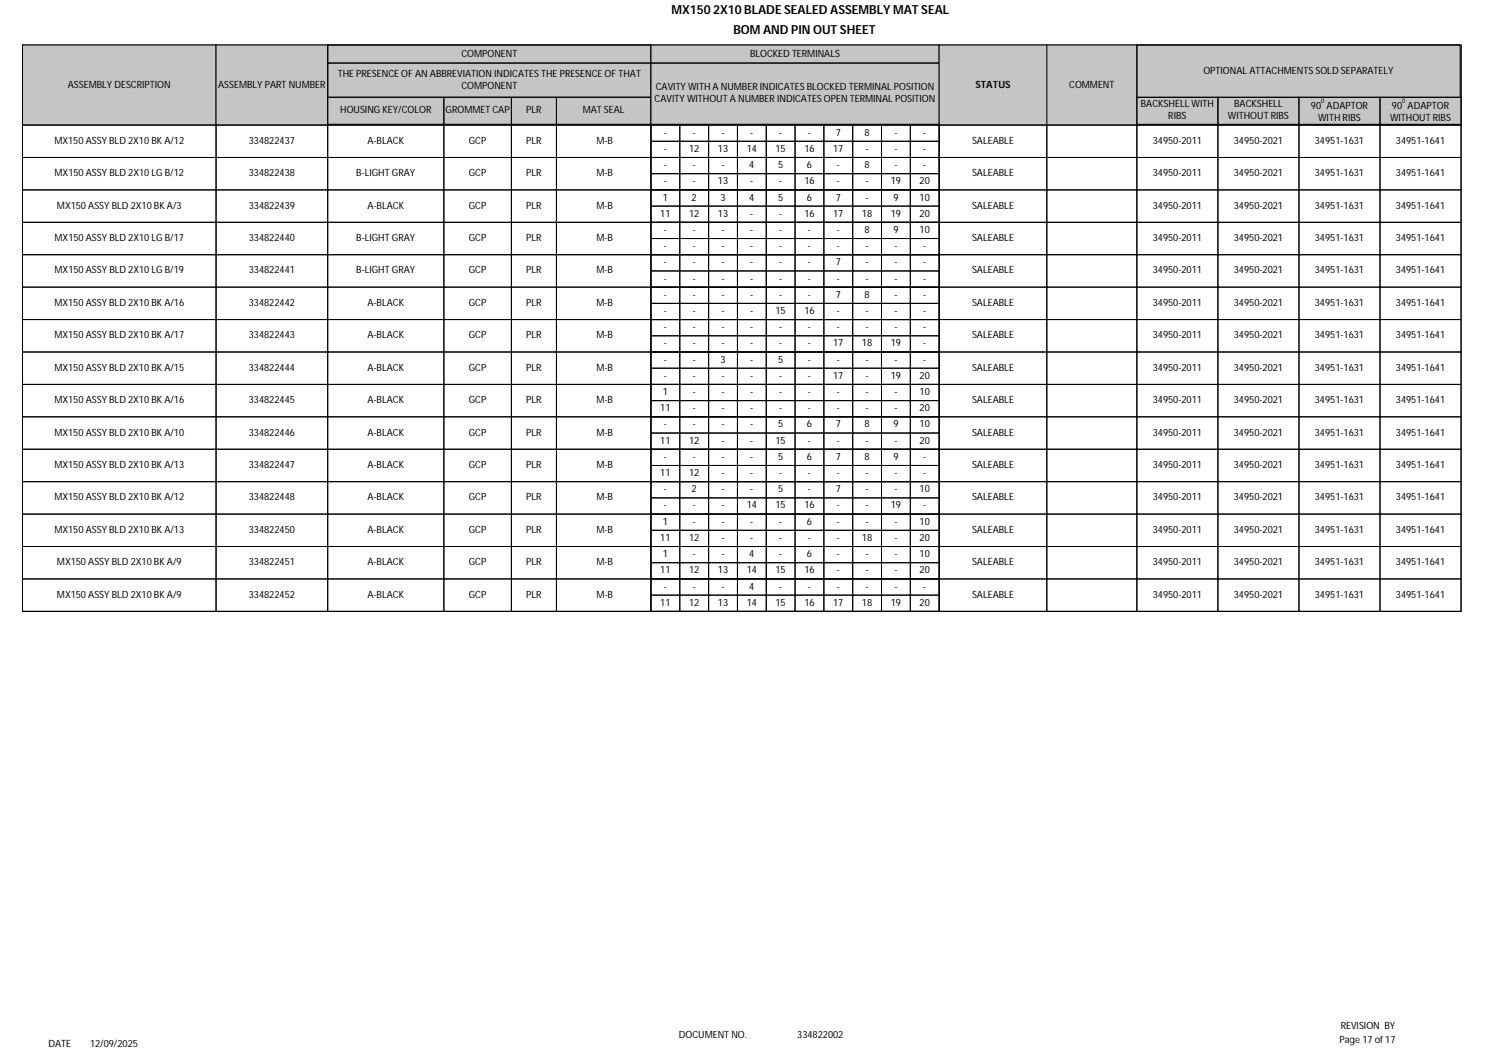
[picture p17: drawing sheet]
<svg xmlns="http://www.w3.org/2000/svg" width="420mm" height="297mm" viewBox="0 0 420 297" stroke-linecap="round" stroke-linejoin="round" font-family="sans-serif">
<defs><g id="words">
<g font-size="3.5">
<text x="189.4" y="4.1">MX150 2X10 BLADE SEALED ASSEMBLY MAT SEAL</text>
<text x="206.9" y="9.5">BOM AND PIN OUT SHEET</text>
</g>
<g font-size="2.8">
<text x="130.1" y="15.9">COMPONENT</text>
<text x="211.6" y="16">BLOCKED TERMINALS</text>
<text x="95.3" y="21.6">THE PRESENCE OF AN ABBREVIATION INDICATES THE PRESENCE OF THAT</text>
<text x="339.4" y="20.8">OPTIONAL ATTACHMENTS SOLD SEPARATELY</text>
<text x="19.1" y="24.7">ASSEMBLY DESCRIPTION</text>
<text x="61.5" y="24.7">ASSEMBLY PART NUMBER</text>
<text x="130.1" y="25">COMPONENT</text>
<text x="184.7" y="28.8">CAVITY WITHOUT A NUMBER INDICATES OPEN TERMINAL POSITION</text>
<text x="185" y="25.4">CAVITY WITH A NUMBER INDICATES BLOCKED TERMINAL POSITION</text>
<text x="275.1" y="24.7">STATUS</text>
<text x="301.6" y="24.7">COMMENT</text>
<text x="95.9" y="31.9">HOUSING KEY/COLOR</text>
<text x="125.7" y="31.9">GROMMET CAP</text>
<text x="148.4" y="31.9">PLR</text>
<text x="164.4" y="31.9">MAT SEAL</text>
<text x="321.8" y="30.3">BACKSHELL WITH</text>
<text x="329.5" y="33.6">RIBS</text>
<text x="346.4" y="33.6">WITHOUT RIBS</text>
<text x="348.1" y="30.3">BACKSHELL</text>
<text x="369.8" y="30.7">90 ADAPTOR</text>
<text x="371.8" y="34.1">WITH RIBS</text>
<text x="392.1" y="34.1">WITHOUT RIBS</text>
<text x="392.6" y="30.7">90 ADAPTOR</text>
<text x="15.3" y="40.5">MX150 ASSY BLD 2X10 BK A/12</text>
<text x="70.2" y="40.5">334822437</text>
<text x="103.6" y="40.5">A-BLACK</text>
<text x="132.2" y="40.5">GCP</text>
<text x="148.4" y="40.5">PLR</text>
<text x="168.3" y="40.5">M-B</text>
<text x="187.3" y="38.3">-</text>
<text x="195.4" y="38.3">-</text>
<text x="203.5" y="38.3">-</text>
<text x="211.6" y="38.3">-</text>
<text x="219.8" y="38.3">-</text>
<text x="227.9" y="38.3">-</text>
<text x="235.7" y="38.3">7</text>
<text x="243.9" y="38.3">8</text>
<text x="252.3" y="38.3">-</text>
<text x="260.4" y="38.3">-</text>
<text x="274.2" y="40.5">SALEABLE</text>
<text x="325.2" y="40.5">34950-2011</text>
<text x="348" y="40.5">34950-2021</text>
<text x="370.9" y="40.5">34951-1631</text>
<text x="393.7" y="40.5">34951-1641</text>
<text x="187.3" y="47.4">-</text>
<text x="187.3" y="42.8">-</text>
<text x="194.4" y="42.8">12</text>
<text x="195.4" y="47.4">-</text>
<text x="202.5" y="42.8">13</text>
<text x="203.5" y="47.4">-</text>
<text x="210.6" y="42.8">14</text>
<text x="211.3" y="47.4">4</text>
<text x="218.8" y="42.8">15</text>
<text x="219.5" y="47.4">5</text>
<text x="226.9" y="42.8">16</text>
<text x="227.6" y="47.4">6</text>
<text x="235" y="42.8">17</text>
<text x="236" y="47.4">-</text>
<text x="243.9" y="47.4">8</text>
<text x="244.1" y="42.8">-</text>
<text x="252.3" y="42.8">-</text>
<text x="252.3" y="47.4">-</text>
<text x="260.4" y="42.8">-</text>
<text x="260.4" y="47.4">-</text>
<text x="15.4" y="49.7">MX150 ASSY BLD 2X10 LG B/12</text>
<text x="70.2" y="49.7">334822438</text>
<text x="100.5" y="49.7">B-LIGHT GRAY</text>
<text x="132.2" y="49.7">GCP</text>
<text x="148.4" y="49.7">PLR</text>
<text x="168.3" y="49.7">M-B</text>
<text x="187.3" y="52">-</text>
<text x="195.4" y="52">-</text>
<text x="202.5" y="52">13</text>
<text x="211.6" y="52">-</text>
<text x="219.8" y="52">-</text>
<text x="226.9" y="52">16</text>
<text x="236" y="52">-</text>
<text x="244.1" y="52">-</text>
<text x="251.3" y="52">19</text>
<text x="259.4" y="52">20</text>
<text x="274.2" y="49.7">SALEABLE</text>
<text x="325.2" y="49.7">34950-2011</text>
<text x="348" y="49.7">34950-2021</text>
<text x="370.9" y="49.7">34951-1631</text>
<text x="393.7" y="49.7">34951-1641</text>
<text x="16.1" y="58.8">MX150 ASSY BLD 2X10 BK A/3</text>
<text x="70.2" y="58.8">334822439</text>
<text x="103.6" y="58.8">A-BLACK</text>
<text x="132.2" y="58.8">GCP</text>
<text x="148.4" y="58.8">PLR</text>
<text x="168.3" y="58.8">M-B</text>
<text x="187" y="56.6">1</text>
<text x="195.1" y="56.6">2</text>
<text x="203.2" y="56.6">3</text>
<text x="211.3" y="56.6">4</text>
<text x="219.5" y="56.6">5</text>
<text x="227.6" y="56.6">6</text>
<text x="235.7" y="56.6">7</text>
<text x="244.1" y="56.6">-</text>
<text x="252" y="56.6">9</text>
<text x="259.4" y="56.6">10</text>
<text x="274.2" y="58.8">SALEABLE</text>
<text x="325.2" y="58.8">34950-2011</text>
<text x="348" y="58.8">34950-2021</text>
<text x="370.9" y="58.8">34951-1631</text>
<text x="393.7" y="58.8">34951-1641</text>
<text x="186.2" y="61.1">11</text>
<text x="187.3" y="65.7">-</text>
<text x="194.4" y="61.1">12</text>
<text x="195.4" y="65.7">-</text>
<text x="202.5" y="61.1">13</text>
<text x="203.5" y="65.7">-</text>
<text x="211.6" y="61.1">-</text>
<text x="211.6" y="65.7">-</text>
<text x="219.8" y="61.1">-</text>
<text x="219.8" y="65.7">-</text>
<text x="226.9" y="61.1">16</text>
<text x="227.9" y="65.7">-</text>
<text x="235" y="61.1">17</text>
<text x="236" y="65.7">-</text>
<text x="243.1" y="61.1">18</text>
<text x="243.9" y="65.7">8</text>
<text x="251.3" y="61.1">19</text>
<text x="252" y="65.7">9</text>
<text x="259.4" y="61.1">20</text>
<text x="259.4" y="65.7">10</text>
<text x="15.4" y="68">MX150 ASSY BLD 2X10 LG B/17</text>
<text x="70.2" y="68">334822440</text>
<text x="100.5" y="68">B-LIGHT GRAY</text>
<text x="132.2" y="68">GCP</text>
<text x="148.4" y="68">PLR</text>
<text x="168.3" y="68">M-B</text>
<text x="187.3" y="70.3">-</text>
<text x="195.4" y="70.3">-</text>
<text x="203.5" y="70.3">-</text>
<text x="211.6" y="70.3">-</text>
<text x="219.8" y="70.3">-</text>
<text x="227.9" y="70.3">-</text>
<text x="236" y="70.3">-</text>
<text x="244.1" y="70.3">-</text>
<text x="252.3" y="70.3">-</text>
<text x="260.4" y="70.3">-</text>
<text x="274.2" y="68">SALEABLE</text>
<text x="325.2" y="68">34950-2011</text>
<text x="348" y="68">34950-2021</text>
<text x="370.9" y="68">34951-1631</text>
<text x="393.7" y="68">34951-1641</text>
<text x="15.4" y="77.1">MX150 ASSY BLD 2X10 LG B/19</text>
<text x="70.2" y="77.1">334822441</text>
<text x="100.5" y="77.1">B-LIGHT GRAY</text>
<text x="132.2" y="77.1">GCP</text>
<text x="148.4" y="77.1">PLR</text>
<text x="168.3" y="77.1">M-B</text>
<text x="187.3" y="74.8">-</text>
<text x="195.4" y="74.8">-</text>
<text x="203.5" y="74.8">-</text>
<text x="211.6" y="74.8">-</text>
<text x="219.8" y="74.8">-</text>
<text x="227.9" y="74.8">-</text>
<text x="235.7" y="74.8">7</text>
<text x="244.1" y="74.8">-</text>
<text x="252.3" y="74.8">-</text>
<text x="260.4" y="74.8">-</text>
<text x="274.2" y="77.1">SALEABLE</text>
<text x="325.2" y="77.1">34950-2011</text>
<text x="348" y="77.1">34950-2021</text>
<text x="370.9" y="77.1">34951-1631</text>
<text x="393.7" y="77.1">34951-1641</text>
<text x="187.3" y="84">-</text>
<text x="187.3" y="79.4">-</text>
<text x="195.4" y="79.4">-</text>
<text x="195.4" y="84">-</text>
<text x="203.5" y="79.4">-</text>
<text x="203.5" y="84">-</text>
<text x="211.6" y="79.4">-</text>
<text x="211.6" y="84">-</text>
<text x="219.8" y="79.4">-</text>
<text x="219.8" y="84">-</text>
<text x="227.9" y="79.4">-</text>
<text x="227.9" y="84">-</text>
<text x="235.7" y="84">7</text>
<text x="236" y="79.4">-</text>
<text x="243.9" y="84">8</text>
<text x="244.1" y="79.4">-</text>
<text x="252.3" y="79.4">-</text>
<text x="252.3" y="84">-</text>
<text x="260.4" y="79.4">-</text>
<text x="260.4" y="84">-</text>
<text x="15.3" y="86.3">MX150 ASSY BLD 2X10 BK A/16</text>
<text x="70.2" y="86.3">334822442</text>
<text x="103.6" y="86.3">A-BLACK</text>
<text x="132.2" y="86.3">GCP</text>
<text x="148.4" y="86.3">PLR</text>
<text x="168.3" y="86.3">M-B</text>
<text x="187.3" y="88.6">-</text>
<text x="195.4" y="88.6">-</text>
<text x="203.5" y="88.6">-</text>
<text x="211.6" y="88.6">-</text>
<text x="218.8" y="88.6">15</text>
<text x="226.9" y="88.6">16</text>
<text x="236" y="88.6">-</text>
<text x="244.1" y="88.6">-</text>
<text x="252.3" y="88.6">-</text>
<text x="260.4" y="88.6">-</text>
<text x="274.2" y="86.3">SALEABLE</text>
<text x="325.2" y="86.3">34950-2011</text>
<text x="348" y="86.3">34950-2021</text>
<text x="370.9" y="86.3">34951-1631</text>
<text x="393.7" y="86.3">34951-1641</text>
<text x="15.3" y="95.4">MX150 ASSY BLD 2X10 BK A/17</text>
<text x="70.2" y="95.4">334822443</text>
<text x="103.6" y="95.4">A-BLACK</text>
<text x="132.2" y="95.4">GCP</text>
<text x="148.4" y="95.4">PLR</text>
<text x="168.3" y="95.4">M-B</text>
<text x="187.3" y="93.1">-</text>
<text x="195.4" y="93.1">-</text>
<text x="203.5" y="93.1">-</text>
<text x="211.6" y="93.1">-</text>
<text x="219.8" y="93.1">-</text>
<text x="227.9" y="93.1">-</text>
<text x="236" y="93.1">-</text>
<text x="244.1" y="93.1">-</text>
<text x="252.3" y="93.1">-</text>
<text x="260.4" y="93.1">-</text>
<text x="274.2" y="95.4">SALEABLE</text>
<text x="325.2" y="95.4">34950-2011</text>
<text x="348" y="95.4">34950-2021</text>
<text x="370.9" y="95.4">34951-1631</text>
<text x="393.7" y="95.4">34951-1641</text>
<text x="187.3" y="97.7">-</text>
<text x="195.4" y="97.7">-</text>
<text x="203.5" y="97.7">-</text>
<text x="211.6" y="97.7">-</text>
<text x="219.8" y="97.7">-</text>
<text x="227.9" y="97.7">-</text>
<text x="235" y="97.7">17</text>
<text x="243.1" y="97.7">18</text>
<text x="251.3" y="97.7">19</text>
<text x="260.4" y="97.7">-</text>
<text x="15.3" y="104.6">MX150 ASSY BLD 2X10 BK A/15</text>
<text x="70.2" y="104.6">334822444</text>
<text x="103.6" y="104.6">A-BLACK</text>
<text x="132.2" y="104.6">GCP</text>
<text x="148.4" y="104.6">PLR</text>
<text x="168.3" y="104.6">M-B</text>
<text x="187.3" y="102.3">-</text>
<text x="187.3" y="106.8">-</text>
<text x="195.4" y="102.3">-</text>
<text x="195.4" y="106.8">-</text>
<text x="203.2" y="102.3">3</text>
<text x="203.5" y="106.8">-</text>
<text x="211.6" y="102.3">-</text>
<text x="211.6" y="106.8">-</text>
<text x="219.5" y="102.3">5</text>
<text x="219.8" y="106.8">-</text>
<text x="227.9" y="102.3">-</text>
<text x="227.9" y="106.8">-</text>
<text x="235" y="106.8">17</text>
<text x="236" y="102.3">-</text>
<text x="244.1" y="102.3">-</text>
<text x="244.1" y="106.8">-</text>
<text x="251.3" y="106.8">19</text>
<text x="252.3" y="102.3">-</text>
<text x="259.4" y="106.8">20</text>
<text x="260.4" y="102.3">-</text>
<text x="274.2" y="104.6">SALEABLE</text>
<text x="325.2" y="104.6">34950-2011</text>
<text x="348" y="104.6">34950-2021</text>
<text x="370.9" y="104.6">34951-1631</text>
<text x="393.7" y="104.6">34951-1641</text>
<text x="15.3" y="113.7">MX150 ASSY BLD 2X10 BK A/16</text>
<text x="70.2" y="113.7">334822445</text>
<text x="103.6" y="113.7">A-BLACK</text>
<text x="132.2" y="113.7">GCP</text>
<text x="148.4" y="113.7">PLR</text>
<text x="168.3" y="113.7">M-B</text>
<text x="187" y="111.4">1</text>
<text x="195.4" y="111.4">-</text>
<text x="203.5" y="111.4">-</text>
<text x="211.6" y="111.4">-</text>
<text x="219.8" y="111.4">-</text>
<text x="227.9" y="111.4">-</text>
<text x="236" y="111.4">-</text>
<text x="244.1" y="111.4">-</text>
<text x="252.3" y="111.4">-</text>
<text x="259.4" y="111.4">10</text>
<text x="274.2" y="113.7">SALEABLE</text>
<text x="325.2" y="113.7">34950-2011</text>
<text x="348" y="113.7">34950-2021</text>
<text x="370.9" y="113.7">34951-1631</text>
<text x="393.7" y="113.7">34951-1641</text>
<text x="186.2" y="116">11</text>
<text x="195.4" y="116">-</text>
<text x="203.5" y="116">-</text>
<text x="211.6" y="116">-</text>
<text x="219.8" y="116">-</text>
<text x="227.9" y="116">-</text>
<text x="236" y="116">-</text>
<text x="244.1" y="116">-</text>
<text x="252.3" y="116">-</text>
<text x="259.4" y="116">20</text>
<text x="15.3" y="122.8">MX150 ASSY BLD 2X10 BK A/10</text>
<text x="70.2" y="122.8">334822446</text>
<text x="103.6" y="122.8">A-BLACK</text>
<text x="132.2" y="122.8">GCP</text>
<text x="148.4" y="122.8">PLR</text>
<text x="168.3" y="122.8">M-B</text>
<text x="186.2" y="125.1">11</text>
<text x="187.3" y="120.6">-</text>
<text x="194.4" y="125.1">12</text>
<text x="195.4" y="120.6">-</text>
<text x="203.5" y="120.6">-</text>
<text x="203.5" y="125.1">-</text>
<text x="211.6" y="120.6">-</text>
<text x="211.6" y="125.1">-</text>
<text x="218.8" y="125.1">15</text>
<text x="219.5" y="120.6">5</text>
<text x="227.6" y="120.6">6</text>
<text x="227.9" y="125.1">-</text>
<text x="235.7" y="120.6">7</text>
<text x="236" y="125.1">-</text>
<text x="243.9" y="120.6">8</text>
<text x="244.1" y="125.1">-</text>
<text x="252" y="120.6">9</text>
<text x="252.3" y="125.1">-</text>
<text x="259.4" y="120.6">10</text>
<text x="259.4" y="125.1">20</text>
<text x="274.2" y="122.8">SALEABLE</text>
<text x="325.2" y="122.8">34950-2011</text>
<text x="348" y="122.8">34950-2021</text>
<text x="370.9" y="122.8">34951-1631</text>
<text x="393.7" y="122.8">34951-1641</text>
<text x="15.3" y="132">MX150 ASSY BLD 2X10 BK A/13</text>
<text x="70.2" y="132">334822447</text>
<text x="103.6" y="132">A-BLACK</text>
<text x="132.2" y="132">GCP</text>
<text x="148.4" y="132">PLR</text>
<text x="168.3" y="132">M-B</text>
<text x="187.3" y="129.7">-</text>
<text x="195.4" y="129.7">-</text>
<text x="203.5" y="129.7">-</text>
<text x="211.6" y="129.7">-</text>
<text x="219.5" y="129.7">5</text>
<text x="227.6" y="129.7">6</text>
<text x="235.7" y="129.7">7</text>
<text x="243.9" y="129.7">8</text>
<text x="252" y="129.7">9</text>
<text x="260.4" y="129.7">-</text>
<text x="274.2" y="132">SALEABLE</text>
<text x="325.2" y="132">34950-2011</text>
<text x="348" y="132">34950-2021</text>
<text x="370.9" y="132">34951-1631</text>
<text x="393.7" y="132">34951-1641</text>
<text x="186.2" y="134.3">11</text>
<text x="194.4" y="134.3">12</text>
<text x="203.5" y="134.3">-</text>
<text x="211.6" y="134.3">-</text>
<text x="219.8" y="134.3">-</text>
<text x="227.9" y="134.3">-</text>
<text x="236" y="134.3">-</text>
<text x="244.1" y="134.3">-</text>
<text x="252.3" y="134.3">-</text>
<text x="260.4" y="134.3">-</text>
<text x="15.3" y="141.1">MX150 ASSY BLD 2X10 BK A/12</text>
<text x="70.2" y="141.1">334822448</text>
<text x="103.6" y="141.1">A-BLACK</text>
<text x="132.2" y="141.1">GCP</text>
<text x="148.4" y="141.1">PLR</text>
<text x="168.3" y="141.1">M-B</text>
<text x="187.3" y="138.8">-</text>
<text x="187.3" y="143.4">-</text>
<text x="195.1" y="138.8">2</text>
<text x="195.4" y="143.4">-</text>
<text x="203.5" y="138.8">-</text>
<text x="203.5" y="143.4">-</text>
<text x="210.6" y="143.4">14</text>
<text x="211.6" y="138.8">-</text>
<text x="218.8" y="143.4">15</text>
<text x="219.5" y="138.8">5</text>
<text x="226.9" y="143.4">16</text>
<text x="227.9" y="138.8">-</text>
<text x="235.7" y="138.8">7</text>
<text x="236" y="143.4">-</text>
<text x="244.1" y="138.8">-</text>
<text x="244.1" y="143.4">-</text>
<text x="251.3" y="143.4">19</text>
<text x="252.3" y="138.8">-</text>
<text x="259.4" y="138.8">10</text>
<text x="260.4" y="143.4">-</text>
<text x="274.2" y="141.1">SALEABLE</text>
<text x="325.2" y="141.1">34950-2011</text>
<text x="348" y="141.1">34950-2021</text>
<text x="370.9" y="141.1">34951-1631</text>
<text x="393.7" y="141.1">34951-1641</text>
<text x="187" y="148">1</text>
<text x="195.4" y="148">-</text>
<text x="203.5" y="148">-</text>
<text x="211.6" y="148">-</text>
<text x="219.8" y="148">-</text>
<text x="227.6" y="148">6</text>
<text x="236" y="148">-</text>
<text x="244.1" y="148">-</text>
<text x="252.3" y="148">-</text>
<text x="259.4" y="148">10</text>
<text x="15.3" y="150.3">MX150 ASSY BLD 2X10 BK A/13</text>
<text x="70.2" y="150.3">334822450</text>
<text x="103.6" y="150.3">A-BLACK</text>
<text x="132.2" y="150.3">GCP</text>
<text x="148.4" y="150.3">PLR</text>
<text x="168.3" y="150.3">M-B</text>
<text x="186.2" y="152.6">11</text>
<text x="194.4" y="152.6">12</text>
<text x="203.5" y="152.6">-</text>
<text x="211.6" y="152.6">-</text>
<text x="219.8" y="152.6">-</text>
<text x="227.9" y="152.6">-</text>
<text x="236" y="152.6">-</text>
<text x="243.1" y="152.6">18</text>
<text x="252.3" y="152.6">-</text>
<text x="259.4" y="152.6">20</text>
<text x="274.2" y="150.3">SALEABLE</text>
<text x="325.2" y="150.3">34950-2011</text>
<text x="348" y="150.3">34950-2021</text>
<text x="370.9" y="150.3">34951-1631</text>
<text x="393.7" y="150.3">34951-1641</text>
<text x="16.1" y="159.4">MX150 ASSY BLD 2X10 BK A/9</text>
<text x="70.2" y="159.4">334822451</text>
<text x="103.6" y="159.4">A-BLACK</text>
<text x="132.2" y="159.4">GCP</text>
<text x="148.4" y="159.4">PLR</text>
<text x="168.3" y="159.4">M-B</text>
<text x="186.2" y="161.7">11</text>
<text x="187" y="157.1">1</text>
<text x="194.4" y="161.7">12</text>
<text x="195.4" y="157.1">-</text>
<text x="202.5" y="161.7">13</text>
<text x="203.5" y="157.1">-</text>
<text x="210.6" y="161.7">14</text>
<text x="211.3" y="157.1">4</text>
<text x="218.8" y="161.7">15</text>
<text x="219.8" y="157.1">-</text>
<text x="226.9" y="161.7">16</text>
<text x="227.6" y="157.1">6</text>
<text x="236" y="157.1">-</text>
<text x="236" y="161.7">-</text>
<text x="244.1" y="157.1">-</text>
<text x="244.1" y="161.7">-</text>
<text x="252.3" y="157.1">-</text>
<text x="252.3" y="161.7">-</text>
<text x="259.4" y="157.1">10</text>
<text x="259.4" y="161.7">20</text>
<text x="274.2" y="159.4">SALEABLE</text>
<text x="325.2" y="159.4">34950-2011</text>
<text x="348" y="159.4">34950-2021</text>
<text x="370.9" y="159.4">34951-1631</text>
<text x="393.7" y="159.4">34951-1641</text>
<text x="187.3" y="166.3">-</text>
<text x="195.4" y="166.3">-</text>
<text x="203.5" y="166.3">-</text>
<text x="211.3" y="166.3">4</text>
<text x="219.8" y="166.3">-</text>
<text x="227.9" y="166.3">-</text>
<text x="236" y="166.3">-</text>
<text x="244.1" y="166.3">-</text>
<text x="252.3" y="166.3">-</text>
<text x="260.4" y="166.3">-</text>
<text x="16.1" y="168.6">MX150 ASSY BLD 2X10 BK A/9</text>
<text x="70.2" y="168.6">334822452</text>
<text x="103.6" y="168.6">A-BLACK</text>
<text x="132.2" y="168.6">GCP</text>
<text x="148.4" y="168.6">PLR</text>
<text x="168.3" y="168.6">M-B</text>
<text x="186.2" y="170.9">11</text>
<text x="194.4" y="170.9">12</text>
<text x="202.5" y="170.9">13</text>
<text x="210.6" y="170.9">14</text>
<text x="218.8" y="170.9">15</text>
<text x="226.9" y="170.9">16</text>
<text x="235" y="170.9">17</text>
<text x="243.1" y="170.9">18</text>
<text x="251.3" y="170.9">19</text>
<text x="259.4" y="170.9">20</text>
<text x="274.2" y="168.6">SALEABLE</text>
<text x="325.2" y="168.6">34950-2011</text>
<text x="348" y="168.6">34950-2021</text>
<text x="370.9" y="168.6">34951-1631</text>
<text x="393.7" y="168.6">34951-1641</text>
<text x="191.5" y="292.8">DOCUMENT NO.</text>
<text x="224.9" y="292.8">334822002</text>
<text x="378.2" y="290.3">REVISION BY</text>
<text x="13.7" y="295.3">DATE</text>
<text x="25.4" y="295.3">12/09/2025</text>
<text x="377.8" y="294.2">Page 17 of 17</text>
</g>
<g font-size="1.8">
<text x="372.7" y="29">0</text>
<text x="395.5" y="29">0</text>
</g>
</g></defs>
<path d="M6.3 12.7h405.8v159.7h-405.8z" fill="none" stroke="#000" stroke-width=".28"/>
<path d="M6.3 12.7h54.6v22.6h-54.6z" fill="#c9c6b8"/>
<path d="M6.3 12.7h54.6v22.6h-54.6z" fill="none" stroke="#000" stroke-width=".28"/>
<path d="M60.9 12.7h31.5v22.6h-31.5z" fill="#c9c6b8"/>
<path d="M60.9 12.7h31.5v22.6h-31.5z" fill="none" stroke="#000" stroke-width=".28"/>
<path d="M92.4 12.7h91.2v22.6h-91.2z" fill="#c9c6b8"/>
<path d="M92.4 12.7h91.2v22.6h-91.2zM92.5 12.7h91.1v5.1h-91.1zM92.5 17.8h91.1v9.6h-91.1zM92.4 27.4h32.8v7.7h-32.8zM125.2 27.4h19.1v7.7h-19.1zM144.3 27.4h12.7v7.7h-12.7zM157 27.4h26.6v7.7h-26.6z" fill="none" stroke="#000" stroke-width=".28"/>
<path d="M183.6 12.7h81.3v22.6h-81.3z" fill="#c9c6b8"/>
<path d="M183.6 12.7h81.3v5.1h-81.3zM183.6 17.8h81.3v17.3h-81.3z" fill="none" stroke="#000" stroke-width=".28"/>
<path d="M264.9 12.7h30.4v22.6h-30.4z" fill="#c9c6b8"/>
<path d="M264.9 12.7h30.4v22.6h-30.4z" fill="none" stroke="#000" stroke-width=".28"/>
<path d="M295.3 12.7h25.4v22.6h-25.4z" fill="#c9c6b8"/>
<path d="M295.3 12.7h25.4v22.6h-25.4z" fill="none" stroke="#000" stroke-width=".28"/>
<path d="M320.7 12.7h91.4v22.6h-91.4z" fill="#c9c6b8"/>
<g fill="none" stroke="#000" stroke-width=".28">
<path d="M320.7 12.7h91.4v22.6h-91.4zM320.7 12.7h91.2v14.7h-91.2zM6.3 35.3h54.6v9.1h-54.6zM60.9 35.3h31.5v9.1h-31.5zM92.4 35.3h32.8v9.1h-32.8zM125.2 35.3h19.1v9.1h-19.1zM144.3 35.3h12.7v9.1h-12.7zM157 35.3h26.6v9.1h-26.6zM183.6 35.3h81.3v9.1h-81.3zM183.6 35.3h8.2v4.5h-8.2zM183.6 39.8h8.2v4.6h-8.2zM191.8 35.3h8.1v4.5h-8.1z"/>
<path d="M191.8 39.8h8.1v4.6h-8.1zM199.9 35.3h8.1v4.5h-8.1zM199.9 39.8h8.1v4.6h-8.1zM208 35.3h8.1v4.5h-8.1zM208 39.8h8.1v4.6h-8.1zM216.1 35.3h8.2v4.5h-8.2zM216.1 39.8h8.2v4.6h-8.2zM224.3 35.3h8.1v4.5h-8.1zM224.3 39.8h8.1v4.6h-8.1zM232.4 35.3h8.1v4.5h-8.1zM232.4 39.8h8.1v4.6h-8.1zM240.5 35.3h8.1v4.5h-8.1z"/>
<path d="M240.5 39.8h8.1v4.6h-8.1zM248.6 35.3h8.2v4.5h-8.2zM248.6 39.8h8.2v4.6h-8.2zM256.8 35.3h8.1v4.5h-8.1zM256.8 39.8h8.1v4.6h-8.1zM264.9 35.3h30.4v9.1h-30.4zM295.3 35.3h25.4v9.1h-25.4zM320.7 27.4h22.8v7.7h-22.8zM320.7 35.3h22.8v9.1h-22.8zM343.5 27.4h22.9v7.7h-22.9zM343.5 35.3h22.9v9.1h-22.9zM366.4 27.4h22.9v7.7h-22.9z"/>
<path d="M366.4 35.3h22.9v9.1h-22.9zM389.3 27.4h22.8v7.7h-22.8zM389.3 35.3h22.8v9.1h-22.8zM6.3 44.4h54.6v9.2h-54.6zM6.3 53.6h54.6v9.1h-54.6zM60.9 44.4h31.5v9.2h-31.5zM60.9 53.6h31.5v9.1h-31.5zM92.4 44.4h32.8v9.2h-32.8zM92.4 53.6h32.8v9.1h-32.8zM125.2 44.4h19.1v9.2h-19.1zM125.2 53.6h19.1v9.1h-19.1zM144.3 44.4h12.7v9.2h-12.7z"/>
<path d="M144.3 53.6h12.7v9.1h-12.7zM157 44.4h26.6v9.2h-26.6zM157 53.6h26.6v9.1h-26.6zM183.6 44.4h81.3v9.2h-81.3zM183.6 44.4h8.2v4.6h-8.2zM183.6 53.6h81.3v9.1h-81.3zM183.6 53.6h8.2v4.5h-8.2zM183.6 49h8.2v4.6h-8.2zM183.6 58.1h8.2v4.6h-8.2zM191.8 44.4h8.1v4.6h-8.1zM191.8 49h8.1v4.6h-8.1zM191.8 53.6h8.1v4.5h-8.1z"/>
<path d="M191.8 58.1h8.1v4.6h-8.1zM199.9 44.4h8.1v4.6h-8.1zM199.9 49h8.1v4.6h-8.1zM199.9 53.6h8.1v4.5h-8.1zM199.9 58.1h8.1v4.6h-8.1zM208 44.4h8.1v4.6h-8.1zM208 49h8.1v4.6h-8.1zM208 53.6h8.1v4.5h-8.1zM208 58.1h8.1v4.6h-8.1zM216.1 44.4h8.2v4.6h-8.2zM216.1 49h8.2v4.6h-8.2zM216.1 53.6h8.2v4.5h-8.2z"/>
<path d="M216.1 58.1h8.2v4.6h-8.2zM224.3 44.4h8.1v4.6h-8.1zM224.3 49h8.1v4.6h-8.1zM224.3 53.6h8.1v4.5h-8.1zM224.3 58.1h8.1v4.6h-8.1zM232.4 44.4h8.1v4.6h-8.1zM232.4 49h8.1v4.6h-8.1zM232.4 53.6h8.1v4.5h-8.1zM232.4 58.1h8.1v4.6h-8.1zM240.5 44.4h8.1v4.6h-8.1zM240.5 49h8.1v4.6h-8.1zM240.5 53.6h8.1v4.5h-8.1z"/>
<path d="M240.5 58.1h8.1v4.6h-8.1zM248.6 44.4h8.2v4.6h-8.2zM248.6 49h8.2v4.6h-8.2zM248.6 53.6h8.2v4.5h-8.2zM248.6 58.1h8.2v4.6h-8.2zM256.8 44.4h8.1v4.6h-8.1zM256.8 49h8.1v4.6h-8.1zM256.8 53.6h8.1v4.5h-8.1zM256.8 58.1h8.1v4.6h-8.1zM264.9 44.4h30.4v9.2h-30.4zM264.9 53.6h30.4v9.1h-30.4zM295.3 44.4h25.4v9.2h-25.4z"/>
<path d="M295.3 53.6h25.4v9.1h-25.4zM320.7 44.4h22.8v9.2h-22.8zM320.7 53.6h22.8v9.1h-22.8zM343.5 44.4h22.9v9.2h-22.9zM343.5 53.6h22.9v9.1h-22.9zM366.4 44.4h22.9v9.2h-22.9zM366.4 53.6h22.9v9.1h-22.9zM389.3 44.4h22.8v9.2h-22.8zM389.3 53.6h22.8v9.1h-22.8zM6.3 62.7h54.6v9.1h-54.6zM6.3 71.8h54.6v9.2h-54.6zM60.9 62.7h31.5v9.1h-31.5z"/>
<path d="M60.9 71.8h31.5v9.2h-31.5zM92.4 62.7h32.8v9.1h-32.8zM92.4 71.8h32.8v9.2h-32.8zM125.2 62.7h19.1v9.1h-19.1zM125.2 71.8h19.1v9.2h-19.1zM144.3 62.7h12.7v9.1h-12.7zM144.3 71.8h12.7v9.2h-12.7zM157 62.7h26.6v9.1h-26.6zM157 71.8h26.6v9.2h-26.6zM183.6 62.7h81.3v9.1h-81.3zM183.6 62.7h8.2v4.6h-8.2zM183.6 71.8h81.3v9.2h-81.3z"/>
<path d="M183.6 71.8h8.2v4.6h-8.2zM183.6 67.3h8.2v4.5h-8.2zM183.6 76.4h8.2v4.6h-8.2zM191.8 62.7h8.1v4.6h-8.1zM191.8 67.3h8.1v4.5h-8.1zM191.8 71.8h8.1v4.6h-8.1zM191.8 76.4h8.1v4.6h-8.1zM199.9 62.7h8.1v4.6h-8.1zM199.9 67.3h8.1v4.5h-8.1zM199.9 71.8h8.1v4.6h-8.1zM199.9 76.4h8.1v4.6h-8.1zM208 62.7h8.1v4.6h-8.1z"/>
<path d="M208 67.3h8.1v4.5h-8.1zM208 71.8h8.1v4.6h-8.1zM208 76.4h8.1v4.6h-8.1zM216.1 62.7h8.2v4.6h-8.2zM216.1 67.3h8.2v4.5h-8.2zM216.1 71.8h8.2v4.6h-8.2zM216.1 76.4h8.2v4.6h-8.2zM224.3 62.7h8.1v4.6h-8.1zM224.3 67.3h8.1v4.5h-8.1zM224.3 71.8h8.1v4.6h-8.1zM224.3 76.4h8.1v4.6h-8.1zM232.4 62.7h8.1v4.6h-8.1z"/>
<path d="M232.4 67.3h8.1v4.5h-8.1zM232.4 71.8h8.1v4.6h-8.1zM232.4 76.4h8.1v4.6h-8.1zM240.5 62.7h8.1v4.6h-8.1zM240.5 67.3h8.1v4.5h-8.1zM240.5 71.8h8.1v4.6h-8.1zM240.5 76.4h8.1v4.6h-8.1zM248.6 62.7h8.2v4.6h-8.2zM248.6 67.3h8.2v4.5h-8.2zM248.6 71.8h8.2v4.6h-8.2zM248.6 76.4h8.2v4.6h-8.2zM256.8 62.7h8.1v4.6h-8.1z"/>
<path d="M256.8 67.3h8.1v4.5h-8.1zM256.8 71.8h8.1v4.6h-8.1zM256.8 76.4h8.1v4.6h-8.1zM264.9 62.7h30.4v9.1h-30.4zM264.9 71.8h30.4v9.2h-30.4zM295.3 62.7h25.4v9.1h-25.4zM295.3 71.8h25.4v9.2h-25.4zM320.7 62.7h22.8v9.1h-22.8zM320.7 71.8h22.8v9.2h-22.8zM343.5 62.7h22.9v9.1h-22.9zM343.5 71.8h22.9v9.2h-22.9zM366.4 62.7h22.9v9.1h-22.9z"/>
<path d="M366.4 71.8h22.9v9.2h-22.9zM389.3 62.7h22.8v9.1h-22.8zM389.3 71.8h22.8v9.2h-22.8zM6.3 81h54.6v9.1h-54.6zM6.3 90.1h54.6v9.2h-54.6zM6.3 99.3h54.6v9.1h-54.6zM60.9 81h31.5v9.1h-31.5zM60.9 90.1h31.5v9.2h-31.5zM60.9 99.3h31.5v9.1h-31.5zM92.4 81h32.8v9.1h-32.8zM92.4 90.1h32.8v9.2h-32.8zM92.4 99.3h32.8v9.1h-32.8z"/>
<path d="M125.2 81h19.1v9.1h-19.1zM125.2 90.1h19.1v9.2h-19.1zM125.2 99.3h19.1v9.1h-19.1zM144.3 81h12.7v9.1h-12.7zM144.3 90.1h12.7v9.2h-12.7zM144.3 99.3h12.7v9.1h-12.7zM157 81h26.6v9.1h-26.6zM157 90.1h26.6v9.2h-26.6zM157 99.3h26.6v9.1h-26.6zM183.6 81h81.3v9.1h-81.3zM183.6 81h8.2v4.6h-8.2zM183.6 90.1h81.3v9.2h-81.3z"/>
<path d="M183.6 90.1h8.2v4.6h-8.2zM183.6 99.3h81.3v9.1h-81.3zM183.6 99.3h8.2v4.6h-8.2zM183.6 85.6h8.2v4.5h-8.2zM183.6 94.7h8.2v4.6h-8.2zM191.8 81h8.1v4.6h-8.1zM191.8 85.6h8.1v4.5h-8.1zM191.8 90.1h8.1v4.6h-8.1zM191.8 94.7h8.1v4.6h-8.1zM191.8 99.3h8.1v4.6h-8.1zM199.9 81h8.1v4.6h-8.1zM199.9 85.6h8.1v4.5h-8.1z"/>
<path d="M199.9 90.1h8.1v4.6h-8.1zM199.9 94.7h8.1v4.6h-8.1zM199.9 99.3h8.1v4.6h-8.1zM208 81h8.1v4.6h-8.1zM208 85.6h8.1v4.5h-8.1zM208 90.1h8.1v4.6h-8.1zM208 94.7h8.1v4.6h-8.1zM208 99.3h8.1v4.6h-8.1zM216.1 81h8.2v4.6h-8.2zM216.1 85.6h8.2v4.5h-8.2zM216.1 90.1h8.2v4.6h-8.2zM216.1 94.7h8.2v4.6h-8.2z"/>
<path d="M216.1 99.3h8.2v4.6h-8.2zM224.3 81h8.1v4.6h-8.1zM224.3 85.6h8.1v4.5h-8.1zM224.3 90.1h8.1v4.6h-8.1zM224.3 94.7h8.1v4.6h-8.1zM224.3 99.3h8.1v4.6h-8.1zM232.4 81h8.1v4.6h-8.1zM232.4 85.6h8.1v4.5h-8.1zM232.4 90.1h8.1v4.6h-8.1zM232.4 94.7h8.1v4.6h-8.1zM232.4 99.3h8.1v4.6h-8.1zM240.5 81h8.1v4.6h-8.1z"/>
<path d="M240.5 85.6h8.1v4.5h-8.1zM240.5 90.1h8.1v4.6h-8.1zM240.5 94.7h8.1v4.6h-8.1zM240.5 99.3h8.1v4.6h-8.1zM248.6 81h8.2v4.6h-8.2zM248.6 85.6h8.2v4.5h-8.2zM248.6 90.1h8.2v4.6h-8.2zM248.6 94.7h8.2v4.6h-8.2zM248.6 99.3h8.2v4.6h-8.2zM256.8 81h8.1v4.6h-8.1zM256.8 85.6h8.1v4.5h-8.1zM256.8 90.1h8.1v4.6h-8.1z"/>
<path d="M256.8 94.7h8.1v4.6h-8.1zM256.8 99.3h8.1v4.6h-8.1zM264.9 81h30.4v9.1h-30.4zM264.9 90.1h30.4v9.2h-30.4zM264.9 99.3h30.4v9.1h-30.4zM295.3 81h25.4v9.1h-25.4zM295.3 90.1h25.4v9.2h-25.4zM295.3 99.3h25.4v9.1h-25.4zM320.7 81h22.8v9.1h-22.8zM320.7 90.1h22.8v9.2h-22.8zM320.7 99.3h22.8v9.1h-22.8zM343.5 81h22.9v9.1h-22.9z"/>
<path d="M343.5 90.1h22.9v9.2h-22.9zM343.5 99.3h22.9v9.1h-22.9zM366.4 81h22.9v9.1h-22.9zM366.4 90.1h22.9v9.2h-22.9zM366.4 99.3h22.9v9.1h-22.9zM389.3 81h22.8v9.1h-22.8zM389.3 90.1h22.8v9.2h-22.8zM389.3 99.3h22.8v9.1h-22.8zM6.3 108.4h54.6v9.2h-54.6zM6.3 117.6h54.6v9.1h-54.6zM60.9 108.4h31.5v9.2h-31.5zM60.9 117.6h31.5v9.1h-31.5z"/>
<path d="M92.4 108.4h32.8v9.2h-32.8zM92.4 117.6h32.8v9.1h-32.8zM125.2 108.4h19.1v9.2h-19.1zM125.2 117.6h19.1v9.1h-19.1zM144.3 108.4h12.7v9.2h-12.7zM144.3 117.6h12.7v9.1h-12.7zM157 108.4h26.6v9.2h-26.6zM157 117.6h26.6v9.1h-26.6zM183.6 108.4h81.3v9.2h-81.3zM183.6 108.4h8.2v4.6h-8.2zM183.6 117.6h81.3v9.1h-81.3zM183.6 117.6h8.2v4.5h-8.2z"/>
<path d="M183.6 103.9h8.2v4.5h-8.2zM183.6 113h8.2v4.6h-8.2zM191.8 103.9h8.1v4.5h-8.1zM191.8 108.4h8.1v4.6h-8.1zM191.8 113h8.1v4.6h-8.1zM191.8 117.6h8.1v4.5h-8.1zM199.9 103.9h8.1v4.5h-8.1zM199.9 108.4h8.1v4.6h-8.1zM199.9 113h8.1v4.6h-8.1zM199.9 117.6h8.1v4.5h-8.1zM208 103.9h8.1v4.5h-8.1zM208 108.4h8.1v4.6h-8.1z"/>
<path d="M208 113h8.1v4.6h-8.1zM208 117.6h8.1v4.5h-8.1zM216.1 103.9h8.2v4.5h-8.2zM216.1 108.4h8.2v4.6h-8.2zM216.1 113h8.2v4.6h-8.2zM216.1 117.6h8.2v4.5h-8.2zM224.3 103.9h8.1v4.5h-8.1zM224.3 108.4h8.1v4.6h-8.1zM224.3 113h8.1v4.6h-8.1zM224.3 117.6h8.1v4.5h-8.1zM232.4 103.9h8.1v4.5h-8.1zM232.4 108.4h8.1v4.6h-8.1z"/>
<path d="M232.4 113h8.1v4.6h-8.1zM232.4 117.6h8.1v4.5h-8.1zM240.5 103.9h8.1v4.5h-8.1zM240.5 108.4h8.1v4.6h-8.1zM240.5 113h8.1v4.6h-8.1zM240.5 117.6h8.1v4.5h-8.1zM248.6 103.9h8.2v4.5h-8.2zM248.6 108.4h8.2v4.6h-8.2zM248.6 113h8.2v4.6h-8.2zM248.6 117.6h8.2v4.5h-8.2zM256.8 103.9h8.1v4.5h-8.1zM256.8 108.4h8.1v4.6h-8.1z"/>
<path d="M256.8 113h8.1v4.6h-8.1zM256.8 117.6h8.1v4.5h-8.1zM264.9 108.4h30.4v9.2h-30.4zM264.9 117.6h30.4v9.1h-30.4zM295.3 108.4h25.4v9.2h-25.4zM295.3 117.6h25.4v9.1h-25.4zM320.7 108.4h22.8v9.2h-22.8zM320.7 117.6h22.8v9.1h-22.8zM343.5 108.4h22.9v9.2h-22.9zM343.5 117.6h22.9v9.1h-22.9zM366.4 108.4h22.9v9.2h-22.9zM366.4 117.6h22.9v9.1h-22.9z"/>
<path d="M389.3 108.4h22.8v9.2h-22.8zM389.3 117.6h22.8v9.1h-22.8zM6.3 126.7h54.6v9.2h-54.6zM6.3 135.9h54.6v9.1h-54.6zM60.9 126.7h31.5v9.2h-31.5zM60.9 135.9h31.5v9.1h-31.5zM92.4 126.7h32.8v9.2h-32.8zM92.4 135.9h32.8v9.1h-32.8zM125.2 126.7h19.1v9.2h-19.1zM125.2 135.9h19.1v9.1h-19.1zM144.3 126.7h12.7v9.2h-12.7zM144.3 135.9h12.7v9.1h-12.7z"/>
<path d="M157 126.7h26.6v9.2h-26.6zM157 135.9h26.6v9.1h-26.6zM183.6 126.7h81.3v9.2h-81.3zM183.6 126.7h8.2v4.6h-8.2zM183.6 135.9h81.3v9.1h-81.3zM183.6 135.9h8.2v4.5h-8.2zM183.6 122.1h8.2v4.6h-8.2zM183.6 131.3h8.2v4.6h-8.2zM191.8 122.1h8.1v4.6h-8.1zM191.8 126.7h8.1v4.6h-8.1zM191.8 131.3h8.1v4.6h-8.1zM191.8 135.9h8.1v4.5h-8.1z"/>
<path d="M199.9 122.1h8.1v4.6h-8.1zM199.9 126.7h8.1v4.6h-8.1zM199.9 131.3h8.1v4.6h-8.1zM199.9 135.9h8.1v4.5h-8.1zM208 122.1h8.1v4.6h-8.1zM208 126.7h8.1v4.6h-8.1zM208 131.3h8.1v4.6h-8.1zM208 135.9h8.1v4.5h-8.1zM216.1 122.1h8.2v4.6h-8.2zM216.1 126.7h8.2v4.6h-8.2zM216.1 131.3h8.2v4.6h-8.2zM216.1 135.9h8.2v4.5h-8.2z"/>
<path d="M224.3 122.1h8.1v4.6h-8.1zM224.3 126.7h8.1v4.6h-8.1zM224.3 131.3h8.1v4.6h-8.1zM224.3 135.9h8.1v4.5h-8.1zM232.4 122.1h8.1v4.6h-8.1zM232.4 126.7h8.1v4.6h-8.1zM232.4 131.3h8.1v4.6h-8.1zM232.4 135.9h8.1v4.5h-8.1zM240.5 122.1h8.1v4.6h-8.1zM240.5 126.7h8.1v4.6h-8.1zM240.5 131.3h8.1v4.6h-8.1zM240.5 135.9h8.1v4.5h-8.1z"/>
<path d="M248.6 122.1h8.2v4.6h-8.2zM248.6 126.7h8.2v4.6h-8.2zM248.6 131.3h8.2v4.6h-8.2zM248.6 135.9h8.2v4.5h-8.2zM256.8 122.1h8.1v4.6h-8.1zM256.8 126.7h8.1v4.6h-8.1zM256.8 131.3h8.1v4.6h-8.1zM256.8 135.9h8.1v4.5h-8.1zM264.9 126.7h30.4v9.2h-30.4zM264.9 135.9h30.4v9.1h-30.4zM295.3 126.7h25.4v9.2h-25.4zM295.3 135.9h25.4v9.1h-25.4z"/>
<path d="M320.7 126.7h22.8v9.2h-22.8zM320.7 135.9h22.8v9.1h-22.8zM343.5 126.7h22.9v9.2h-22.9zM343.5 135.9h22.9v9.1h-22.9zM366.4 126.7h22.9v9.2h-22.9zM366.4 135.9h22.9v9.1h-22.9zM389.3 126.7h22.8v9.2h-22.8zM389.3 135.9h22.8v9.1h-22.8zM6.3 145h54.6v9.1h-54.6zM6.3 154.1h54.6v9.2h-54.6zM60.9 145h31.5v9.1h-31.5zM60.9 154.1h31.5v9.2h-31.5z"/>
<path d="M92.4 145h32.8v9.1h-32.8zM92.4 154.1h32.8v9.2h-32.8zM125.2 145h19.1v9.1h-19.1zM125.2 154.1h19.1v9.2h-19.1zM144.3 145h12.7v9.1h-12.7zM144.3 154.1h12.7v9.2h-12.7zM157 145h26.6v9.1h-26.6zM157 154.1h26.6v9.2h-26.6zM183.6 145h81.3v9.1h-81.3zM183.6 145h8.2v4.6h-8.2zM183.6 154.1h81.3v9.2h-81.3zM183.6 154.1h8.2v4.6h-8.2z"/>
<path d="M183.6 140.4h8.2v4.6h-8.2zM183.6 149.6h8.2v4.5h-8.2zM183.6 158.7h8.2v4.6h-8.2zM191.8 140.4h8.1v4.6h-8.1zM191.8 145h8.1v4.6h-8.1zM191.8 149.6h8.1v4.5h-8.1zM191.8 154.1h8.1v4.6h-8.1zM191.8 158.7h8.1v4.6h-8.1zM199.9 140.4h8.1v4.6h-8.1zM199.9 145h8.1v4.6h-8.1zM199.9 149.6h8.1v4.5h-8.1zM199.9 154.1h8.1v4.6h-8.1z"/>
<path d="M199.9 158.7h8.1v4.6h-8.1zM208 140.4h8.1v4.6h-8.1zM208 145h8.1v4.6h-8.1zM208 149.6h8.1v4.5h-8.1zM208 154.1h8.1v4.6h-8.1zM208 158.7h8.1v4.6h-8.1zM216.1 140.4h8.2v4.6h-8.2zM216.1 145h8.2v4.6h-8.2zM216.1 149.6h8.2v4.5h-8.2zM216.1 154.1h8.2v4.6h-8.2zM216.1 158.7h8.2v4.6h-8.2zM224.3 140.4h8.1v4.6h-8.1z"/>
<path d="M224.3 145h8.1v4.6h-8.1zM224.3 149.6h8.1v4.5h-8.1zM224.3 154.1h8.1v4.6h-8.1zM224.3 158.7h8.1v4.6h-8.1zM232.4 140.4h8.1v4.6h-8.1zM232.4 145h8.1v4.6h-8.1zM232.4 149.6h8.1v4.5h-8.1zM232.4 154.1h8.1v4.6h-8.1zM232.4 158.7h8.1v4.6h-8.1zM240.5 140.4h8.1v4.6h-8.1zM240.5 145h8.1v4.6h-8.1zM240.5 149.6h8.1v4.5h-8.1z"/>
<path d="M240.5 154.1h8.1v4.6h-8.1zM240.5 158.7h8.1v4.6h-8.1zM248.6 140.4h8.2v4.6h-8.2zM248.6 145h8.2v4.6h-8.2zM248.6 149.6h8.2v4.5h-8.2zM248.6 154.1h8.2v4.6h-8.2zM248.6 158.7h8.2v4.6h-8.2zM256.8 140.4h8.1v4.6h-8.1zM256.8 145h8.1v4.6h-8.1zM256.8 149.6h8.1v4.5h-8.1zM256.8 154.1h8.1v4.6h-8.1zM256.8 158.7h8.1v4.6h-8.1z"/>
<path d="M264.9 145h30.4v9.1h-30.4zM264.9 154.1h30.4v9.2h-30.4zM295.3 145h25.4v9.1h-25.4zM295.3 154.1h25.4v9.2h-25.4zM320.7 145h22.8v9.1h-22.8zM320.7 154.1h22.8v9.2h-22.8zM343.5 145h22.9v9.1h-22.9zM343.5 154.1h22.9v9.2h-22.9zM366.4 145h22.9v9.1h-22.9zM366.4 154.1h22.9v9.2h-22.9zM389.3 145h22.8v9.1h-22.8zM389.3 154.1h22.8v9.2h-22.8z"/>
<path d="M6.3 163.3h54.6v9.1h-54.6zM60.9 163.3h31.5v9.1h-31.5zM92.4 163.3h32.8v9.1h-32.8zM125.2 163.3h19.1v9.1h-19.1zM144.3 163.3h12.7v9.1h-12.7zM157 163.3h26.6v9.1h-26.6zM183.6 163.3h81.3v9.1h-81.3zM183.6 163.3h8.2v4.6h-8.2zM183.6 167.9h8.2v4.5h-8.2zM191.8 163.3h8.1v4.6h-8.1zM191.8 167.9h8.1v4.5h-8.1zM199.9 163.3h8.1v4.6h-8.1z"/>
<path d="M199.9 167.9h8.1v4.5h-8.1zM208 163.3h8.1v4.6h-8.1zM208 167.9h8.1v4.5h-8.1zM216.1 163.3h8.2v4.6h-8.2zM216.1 167.9h8.2v4.5h-8.2zM224.3 163.3h8.1v4.6h-8.1zM224.3 167.9h8.1v4.5h-8.1zM232.4 163.3h8.1v4.6h-8.1zM232.4 167.9h8.1v4.5h-8.1zM240.5 163.3h8.1v4.6h-8.1zM240.5 167.9h8.1v4.5h-8.1zM248.6 163.3h8.2v4.6h-8.2z"/>
<path d="M248.6 167.9h8.2v4.5h-8.2zM256.8 163.3h8.1v4.6h-8.1zM256.8 167.9h8.1v4.5h-8.1zM264.9 163.3h30.4v9.1h-30.4zM295.3 163.3h25.4v9.1h-25.4zM320.7 163.3h22.8v9.1h-22.8zM343.5 163.3h22.9v9.1h-22.9zM366.4 163.3h22.9v9.1h-22.9zM389.3 163.3h22.8v9.1h-22.8z"/>
</g>
<use href="#words"/>
</svg>
